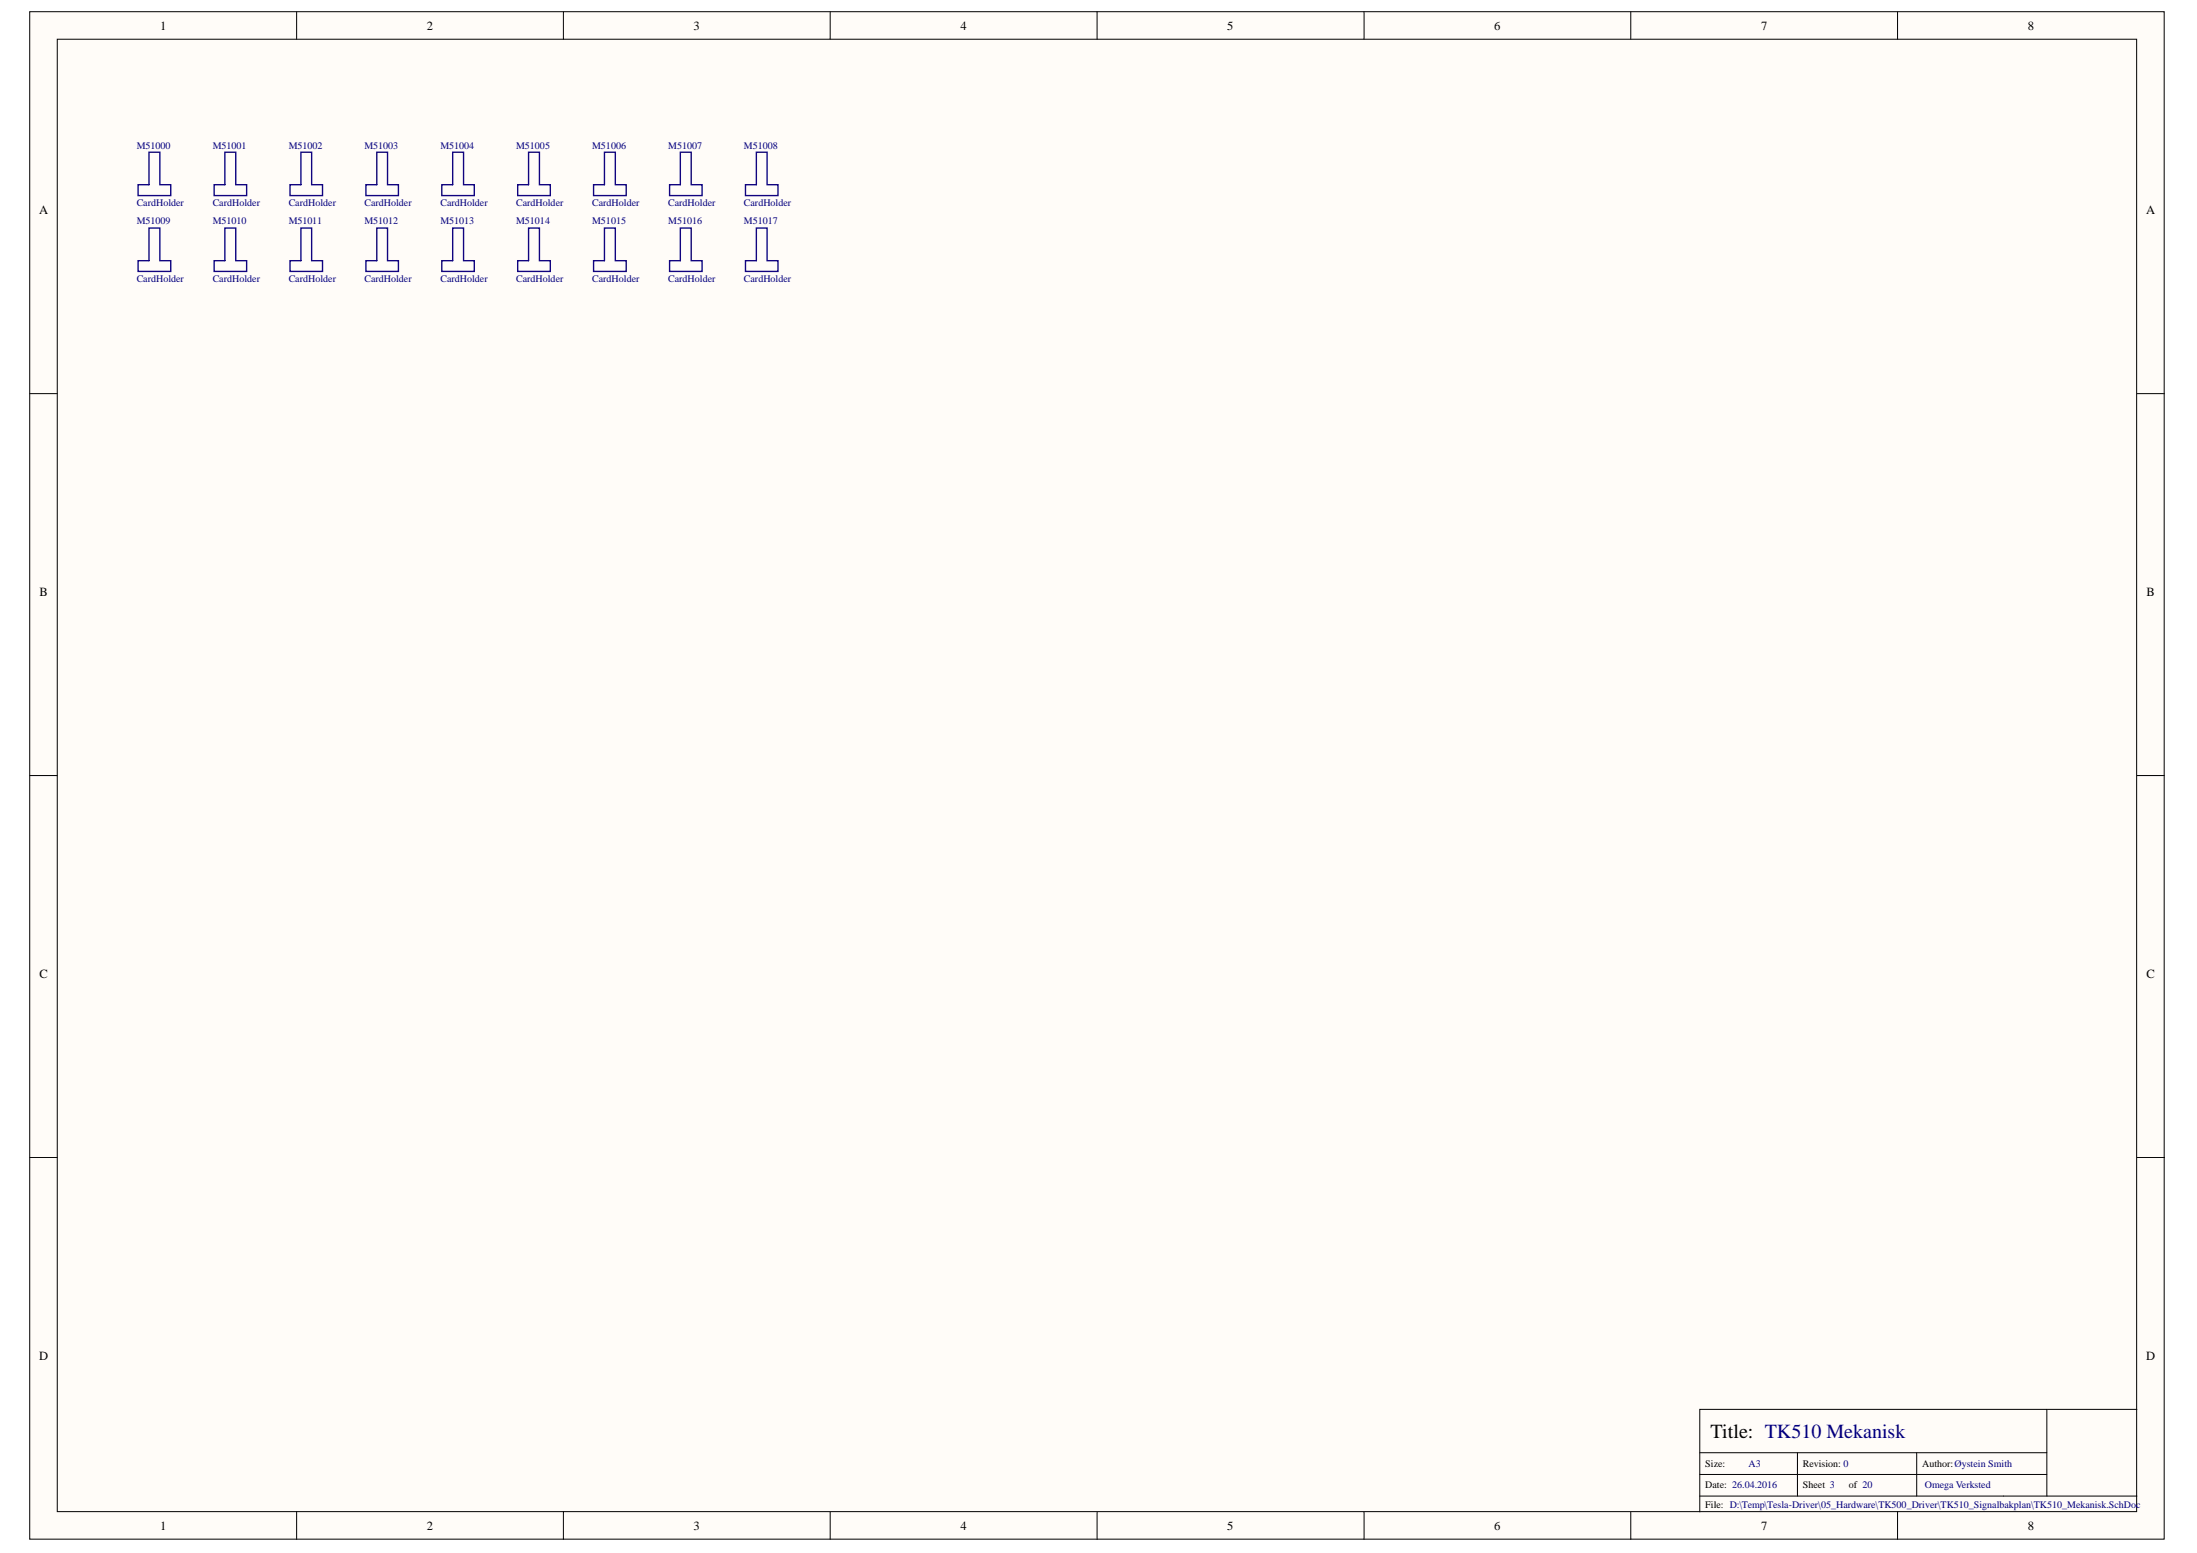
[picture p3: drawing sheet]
<svg xmlns="http://www.w3.org/2000/svg" width="297mm" height="210mm" viewBox="0 0 297 210" stroke-linecap="round" stroke-linejoin="round" font-family="sans-serif">
<defs><g id="words">
<text font-size="2.7" x="231.3" y="194.3">Title: TK510 Mekanisk</text>
<g font-size="1.7">
<text x="21.7" y="4">1</text>
<text x="57.7" y="4">2</text>
<text x="93.8" y="4">3</text>
<text x="129.9" y="4">4</text>
<text x="165.9" y="4">5</text>
<text x="202" y="4">6</text>
<text x="238.1" y="4">7</text>
<text x="274.2" y="4">8</text>
<text x="5.3" y="28.9">A</text>
<text x="290.2" y="28.9">A</text>
<text x="5.3" y="80.5">B</text>
<text x="290.2" y="80.5">B</text>
<text x="5.3" y="132.1">C</text>
<text x="290.2" y="132.1">C</text>
<text x="5.3" y="183.8">D</text>
<text x="290.2" y="183.8">D</text>
<text x="21.7" y="206.8">1</text>
<text x="57.7" y="206.8">2</text>
<text x="93.8" y="206.8">3</text>
<text x="129.9" y="206.8">4</text>
<text x="165.9" y="206.8">5</text>
<text x="202" y="206.8">6</text>
<text x="238.1" y="206.8">7</text>
<text x="274.2" y="206.8">8</text>
</g>
<g font-size="1.4" fill="#000080">
<text x="18.5" y="20.1">M51000</text>
<text x="28.8" y="20.1">M51001</text>
<text x="39" y="20.1">M51002</text>
<text x="49.3" y="20.1">M51003</text>
<text x="59.6" y="20.1">M51004</text>
<text x="69.8" y="20.1">M51005</text>
<text x="80.1" y="20.1">M51006</text>
<text x="90.3" y="20.1">M51007</text>
<text x="100.6" y="20.1">M51008</text>
<text x="18.5" y="27.8">CardHolder</text>
<text x="28.8" y="27.8">CardHolder</text>
<text x="39" y="27.8">CardHolder</text>
<text x="49.3" y="27.8">CardHolder</text>
<text x="59.6" y="27.8">CardHolder</text>
<text x="69.8" y="27.8">CardHolder</text>
<text x="80.1" y="27.8">CardHolder</text>
<text x="90.3" y="27.8">CardHolder</text>
<text x="100.6" y="27.8">CardHolder</text>
<text x="18.5" y="30.3">M51009</text>
<text x="28.8" y="30.3">M51010</text>
<text x="39" y="30.3">M51011</text>
<text x="49.3" y="30.3">M51012</text>
<text x="59.6" y="30.3">M51013</text>
<text x="69.8" y="30.3">M51014</text>
<text x="80.1" y="30.3">M51015</text>
<text x="90.3" y="30.3">M51016</text>
<text x="100.6" y="30.3">M51017</text>
<text x="18.5" y="38.1">CardHolder</text>
<text x="28.8" y="38.1">CardHolder</text>
<text x="39" y="38.1">CardHolder</text>
<text x="49.3" y="38.1">CardHolder</text>
<text x="59.6" y="38.1">CardHolder</text>
<text x="69.8" y="38.1">CardHolder</text>
<text x="80.1" y="38.1">CardHolder</text>
<text x="90.3" y="38.1">CardHolder</text>
<text x="100.6" y="38.1">CardHolder</text>
<text x="236.4" y="198.3">A3</text>
<text x="260.3" y="201.2">Omega Verksted</text>
</g>
<g font-size="1.4">
<text x="230.6" y="198.3">Size:</text>
<text x="230.6" y="201.2">Date: 26.04.2016</text>
<text x="230.6" y="203.8">File: D:\Temp\Tesla-Driver\05_Hardware\TK500_Driver\TK510_Signalbakplan\TK510_Mekanisk.SchDoc</text>
<text x="243.8" y="198.3">Revision: 0</text>
<text x="243.8" y="201.2">Sheet 3</text>
<text x="250" y="201.2">of 20</text>
<text x="259.9" y="198.3">Author:Øystein Smith</text>
</g>
</g></defs>
<g fill="#fffcf8" stroke="#000" stroke-width=".14">
<path d="M4 1.6h288.6v206.4h-288.6z"/>
<path d="M7.7 5.3h281.2v199h-281.2z"/>
</g>
<g fill="none" stroke="#000" stroke-width=".14">
<path d="M40.1 1.6v3.7M76.2 1.6v3.7M112.2 1.6v3.7M148.3 1.6v3.7M184.4 1.6v3.7M220.5 1.6v3.7M256.6 1.6v3.7M4 53.2h3.7M288.9 53.2h3.7M4 104.8h3.7M288.9 104.8h3.7M4 156.4h3.7"/>
<path d="M288.9 156.4h3.7M229.8 196.3h46.9M229.8 199.3h46.9M243 196.3v5.9M259.1 196.3v5.9M276.7 190.5v11.7M288.9 190.5h-59.1v13.8M40.1 204.3v3.8M76.2 204.3v3.8M112.2 204.3v3.8M148.3 204.3v3.8M184.4 204.3v3.8"/>
<path d="M220.5 204.3v3.8M229.8 202.2h59.1M256.6 204.3v3.8"/>
</g>
<g fill="none" stroke="#11037f" stroke-width=".19">
<path d="M20.1 20.6h1.5v4.4h1.5v1.4h-4.4v-1.4h1.4zM20.1 30.8h1.5v4.4h1.5v1.5h-4.4v-1.5h1.4zM30.4 20.6h1.5v4.4h1.4v1.4h-4.3v-1.4h1.4zM30.4 30.8h1.5v4.4h1.4v1.5h-4.3v-1.5h1.4zM40.7 20.6h1.4v4.4h1.5v1.4h-4.4v-1.4h1.5zM40.7 30.8h1.4v4.4h1.5v1.5h-4.4v-1.5h1.5zM50.9 20.6h1.5v4.4h1.5v1.4h-4.4v-1.4h1.4zM50.9 30.8h1.5v4.4h1.5v1.5h-4.4v-1.5h1.4zM61.2 30.8h1.5v4.4h1.4v1.5h-4.4v-1.5h1.5zM61.2 20.6h1.5v4.4h1.4v1.4h-4.4v-1.4h1.5zM71.5 30.8h1.4v4.4h1.5v1.5h-4.4v-1.5h1.5zM71.5 20.6h1.4v4.4h1.5v1.4h-4.4v-1.4h1.5z"/>
<path d="M81.7 20.6h1.5v4.4h1.5v1.4h-4.4v-1.4h1.4zM81.7 30.8h1.5v4.4h1.5v1.5h-4.4v-1.5h1.4zM92 30.8h1.5v4.4h1.4v1.5h-4.4v-1.5h1.5zM92 20.6h1.5v4.4h1.4v1.4h-4.4v-1.4h1.5zM102.3 20.6h1.4v4.4h1.5v1.4h-4.4v-1.4h1.5zM102.3 30.8h1.4v4.4h1.5v1.5h-4.4v-1.5h1.5z"/>
</g>
<use href="#words"/>
</svg>
